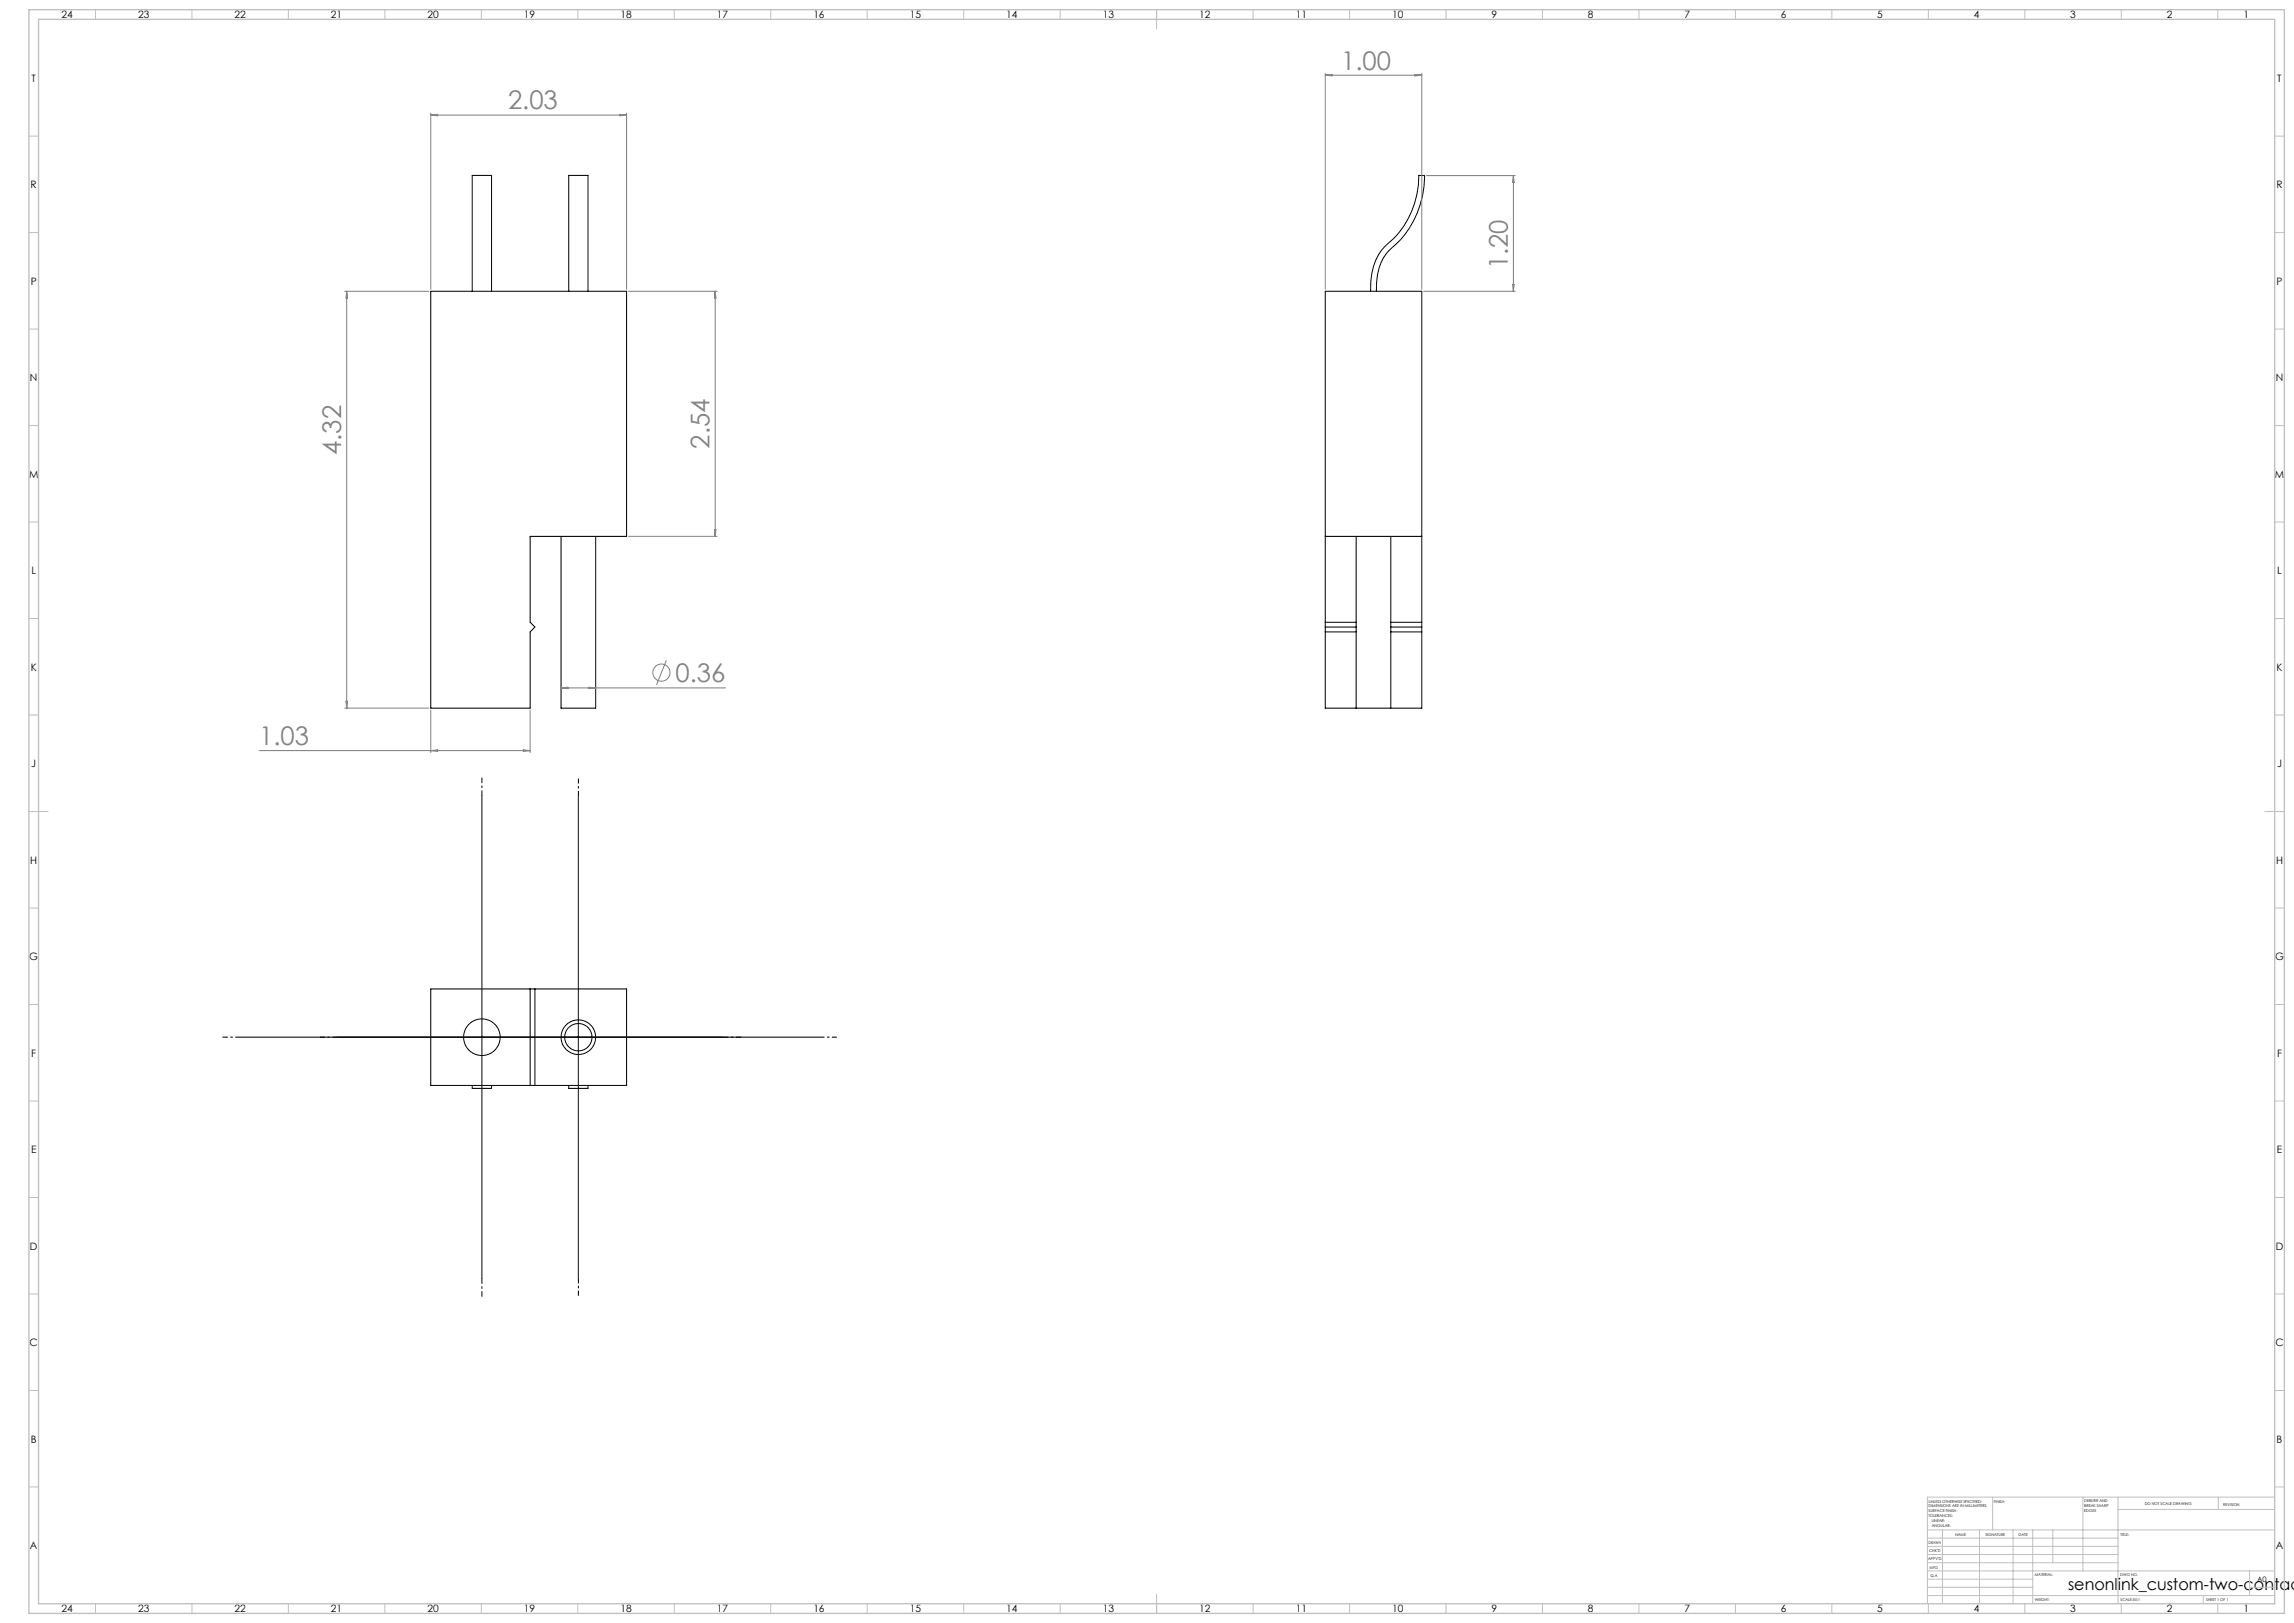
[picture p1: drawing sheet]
<svg xmlns="http://www.w3.org/2000/svg" width="1189mm" height="841mm" viewBox="0 0 1189 841" stroke-linecap="round" stroke-linejoin="round" font-family="sans-serif">
<defs><g id="words">
<g font-size="13.3" fill="#808080">
<text x="695" y="36">1.00</text>
<text x="263" y="57">2.03</text>
<text x="782" y="140" transform="rotate(-90 782 140)">1.20</text>
<text x="368" y="233" transform="rotate(-90 368 233)">2.54</text>
<text x="177" y="236" transform="rotate(-90 177 236)">4.32</text>
<text x="350" y="353">0.36</text>
<text x="134" y="386">1.03</text>
</g>
<text font-size="8.5" x="1072" y="824">senonlink_custom-two-contac</text>
<g font-size="5.3">
<text x="32" y="9">24</text>
<text x="72" y="9">23</text>
<text x="122" y="9">22</text>
<text x="172" y="9">21</text>
<text x="222" y="9">20</text>
<text x="272" y="9">19</text>
<text x="322" y="9">18</text>
<text x="372" y="9">17</text>
<text x="422" y="9">16</text>
<text x="472" y="9">15</text>
<text x="522" y="9">14</text>
<text x="572" y="9">13</text>
<text x="622" y="9">12</text>
<text x="672" y="9">11</text>
<text x="722" y="9">10</text>
<text x="773" y="9">9</text>
<text x="823" y="9">8</text>
<text x="873" y="9">7</text>
<text x="923" y="9">6</text>
<text x="973" y="9">5</text>
<text x="1023" y="9">4</text>
<text x="1073" y="9">3</text>
<text x="1123" y="9">2</text>
<text x="1163" y="9">1</text>
<text x="16" y="42">T</text>
<text x="1180" y="42">T</text>
<text x="16" y="97">R</text>
<text x="1180" y="97">R</text>
<text x="16" y="147">P</text>
<text x="1180" y="147">P</text>
<text x="16" y="197">N</text>
<text x="1180" y="197">N</text>
<text x="15" y="247">M</text>
<text x="1179" y="247">M</text>
<text x="16" y="297">L</text>
<text x="1180" y="297">L</text>
<text x="16" y="347">K</text>
<text x="1180" y="347">K</text>
<text x="16" y="397">J</text>
<text x="1180" y="397">J</text>
<text x="16" y="447">H</text>
<text x="1180" y="447">H</text>
<text x="15" y="497">G</text>
<text x="1179" y="497">G</text>
<text x="16" y="547">F</text>
<text x="1180" y="547">F</text>
<text x="16" y="597">E</text>
<text x="1180" y="597">E</text>
<text x="16" y="647">D</text>
<text x="1180" y="647">D</text>
<text x="15" y="697">C</text>
<text x="1179" y="697">C</text>
<text x="16" y="747">B</text>
<text x="1180" y="747">B</text>
<text x="16" y="803">A</text>
<text x="1180" y="803">A</text>
<text x="32" y="835">24</text>
<text x="72" y="835">23</text>
<text x="122" y="835">22</text>
<text x="172" y="835">21</text>
<text x="222" y="835">20</text>
<text x="272" y="835">19</text>
<text x="322" y="835">18</text>
<text x="372" y="835">17</text>
<text x="422" y="835">16</text>
<text x="472" y="835">15</text>
<text x="522" y="835">14</text>
<text x="572" y="835">13</text>
<text x="622" y="835">12</text>
<text x="672" y="835">11</text>
<text x="722" y="835">10</text>
<text x="773" y="835">9</text>
<text x="823" y="835">8</text>
<text x="873" y="835">7</text>
<text x="923" y="835">6</text>
<text x="973" y="835">5</text>
<text x="1023" y="835">4</text>
<text x="1073" y="835">3</text>
<text x="1123" y="835">2</text>
<text x="1163" y="835">1</text>
</g>
<text font-size="3.9" x="1170" y="820">A0</text>
<g font-size="2">
<text x="1000" y="779">UNLESS OTHERWISE SPECIFIED:</text>
<text x="1033" y="779">FINISH:</text>
<text x="1080" y="778">DEBURR AND</text>
<text x="1112" y="780">DO NOT SCALE DRAWING</text>
<text x="1000" y="781">DIMENSIONS ARE IN MILLIMETERS</text>
<text x="1000" y="784">SURFACE FINISH:</text>
<text x="1080" y="781">BREAK SHARP</text>
<text x="1080" y="783">EDGES</text>
<text x="1152" y="780">REVISION</text>
<text x="1000" y="786">TOLERANCES:</text>
<text x="1001" y="789">LINEAR:</text>
<text x="1001" y="791">ANGULAR:</text>
<text x="1013" y="796">NAME</text>
<text x="1029" y="796">SIGNATURE</text>
<text x="1046" y="796">DATE</text>
<text x="1099" y="796">TITLE:</text>
<text x="1000" y="800">DRAWN</text>
<text x="999" y="808">APPV'D</text>
<text x="1000" y="804">CHK'D</text>
<text x="1000" y="813">MFG</text>
<text x="1001" y="817">Q.A</text>
<text x="1055" y="817">MATERIAL:</text>
<text x="1099" y="817">DWG NO.</text>
<text x="1055" y="830">WEIGHT:</text>
<text x="1099" y="830">SCALE:50:1</text>
<text x="1143" y="830">SHEET 1 OF 1</text>
</g>
</g></defs>
<g fill="none" stroke="#000" stroke-width=".52">
<path d="M223 151h102v127h-50v44l2 3-2 2v40h-52zM245 151v-60h10v60M295 151v-60h10v60M710 151a29 29 0 0 1 13-28 46 46 0 0 0 12-32h3a49 49 0 0 1-18 39 27 27 0 0 0-7 21M291 278v89h18v-89M687 278h50M703 278v89M721 278v89M687 325h16M687 327h16M687 322h16M721 325h16"/>
<path d="M721 327h16M721 322h16M703 367h18M703 367h-16v-216h50v216h-16M250 412v250M300 412v250M223 512h102v50h-102zM275 512v50M277 512v50M125 537h300M245 562v2h10v-2M295 562v2h10v-2"/>
<circle cx="250" cy="537" r="10"/>
<circle cx="300" cy="537" r="7"/>
<circle cx="300" cy="537" r="9"/>
</g>
<g fill="none" stroke="#808080" stroke-width=".52">
<path d="M687 38v112M687 39h50M687 39h3zM733 39h4h-4zM737 38v112M223 59v91M223 60h102M223 60l4-1v1zM321 59l4 1h-4zM325 59v91M739 91h46M784 91v60"/>
<path d="M784 91l1 4h-1zM179 151h43M180 151v3h-1zM180 151v216M326 151h46M371 151v127M371 151v3h-1zM738 151h47M784 147h1l-1 4zM326 278h46M370 274h1v4zM291 356h85"/>
<path d="M291 356h3v1zM305 356h4l-4 1zM345 342l-5 13M179 367h43M179 363h1v4zM223 368v22M275 368v22M134 389h141M223 389h4zM271 389h4h-4z"/>
<circle cx="343" cy="349" r="4"/>
</g>
<path d="M300 412v-9M175 537h-9M425 537h9M300 662v9" fill="none" stroke="#000" stroke-width=".52" stroke-dasharray="15.2 1.3 1.3 1.3" stroke-dashoffset="12.7" stroke-linecap="butt"/>
<path d="M250 412v-9M125 537h-10M375 537h9M250 662v10" fill="none" stroke="#000" stroke-width=".52" stroke-dasharray="15.2 1.3 1.3 1.3" stroke-dashoffset="12.4" stroke-linecap="butt"/>
<g fill="none" stroke="#c0c0c0" stroke-width=".52">
<path d="M49 5v5M99 5v5M149 5v5M199 5v5M249 5v5M299 5v5M349 5v5M399 5v5M449 5v5M499 5v5M549 5v5M599 5v10"/>
<path d="M649 5v5M699 5v5M749 5v5M799 5v5M849 5v5M899 5v5M949 5v5M999 5v5M1049 5v5M1099 5v5M1149 5v5M15 71h5"/>
<path d="M1179 71h5M15 121h5M1179 121h5M15 171h5M1179 171h5M15 221h5M1179 221h5M15 271h5M1179 271h5M15 321h5M1179 321h5M15 371h5"/>
<path d="M1179 371h5M15 421h10M1174 421h10M15 471h5M1179 471h5M15 521h5M1179 521h5M15 571h5M1179 571h5M15 621h5M1179 621h5M15 671h5"/>
<path d="M1179 671h5M15 721h5M1179 721h5M15 771h5M1033 776v17M1080 776v38M1098 776v55M1150 776v6M1179 771h5M1179 776h-180v55M999 793h180M999 797h99"/>
<path d="M1007 793v38M1026 793v38M1043 793v38M1054 793v38M1064 793v17M1098 782h81M999 810h99M999 806h99M999 801h99M999 818h55M999 814h180M1166 814v13"/>
<path d="M49 831v5M99 831v5M149 831v5M199 831v5M249 831v5M299 831v5M349 831v5M399 831v5M449 831v5M499 831v5M549 831v5M599 826v10"/>
<path d="M649 831v5M699 831v5M749 831v5M799 831v5M849 831v5M899 831v5M949 831v5M999 827h180M999 823h55M999 831v5M1049 831v5M1099 831v5"/>
<path d="M1142 827v4M1149 831v5M1166 823h13"/>
</g>
<path d="M15 5h1169v831h-1169zM20 10h1159v821h-1159z" fill="none" stroke="#c0c0c0" stroke-width=".7"/>
<use href="#words"/>
</svg>
